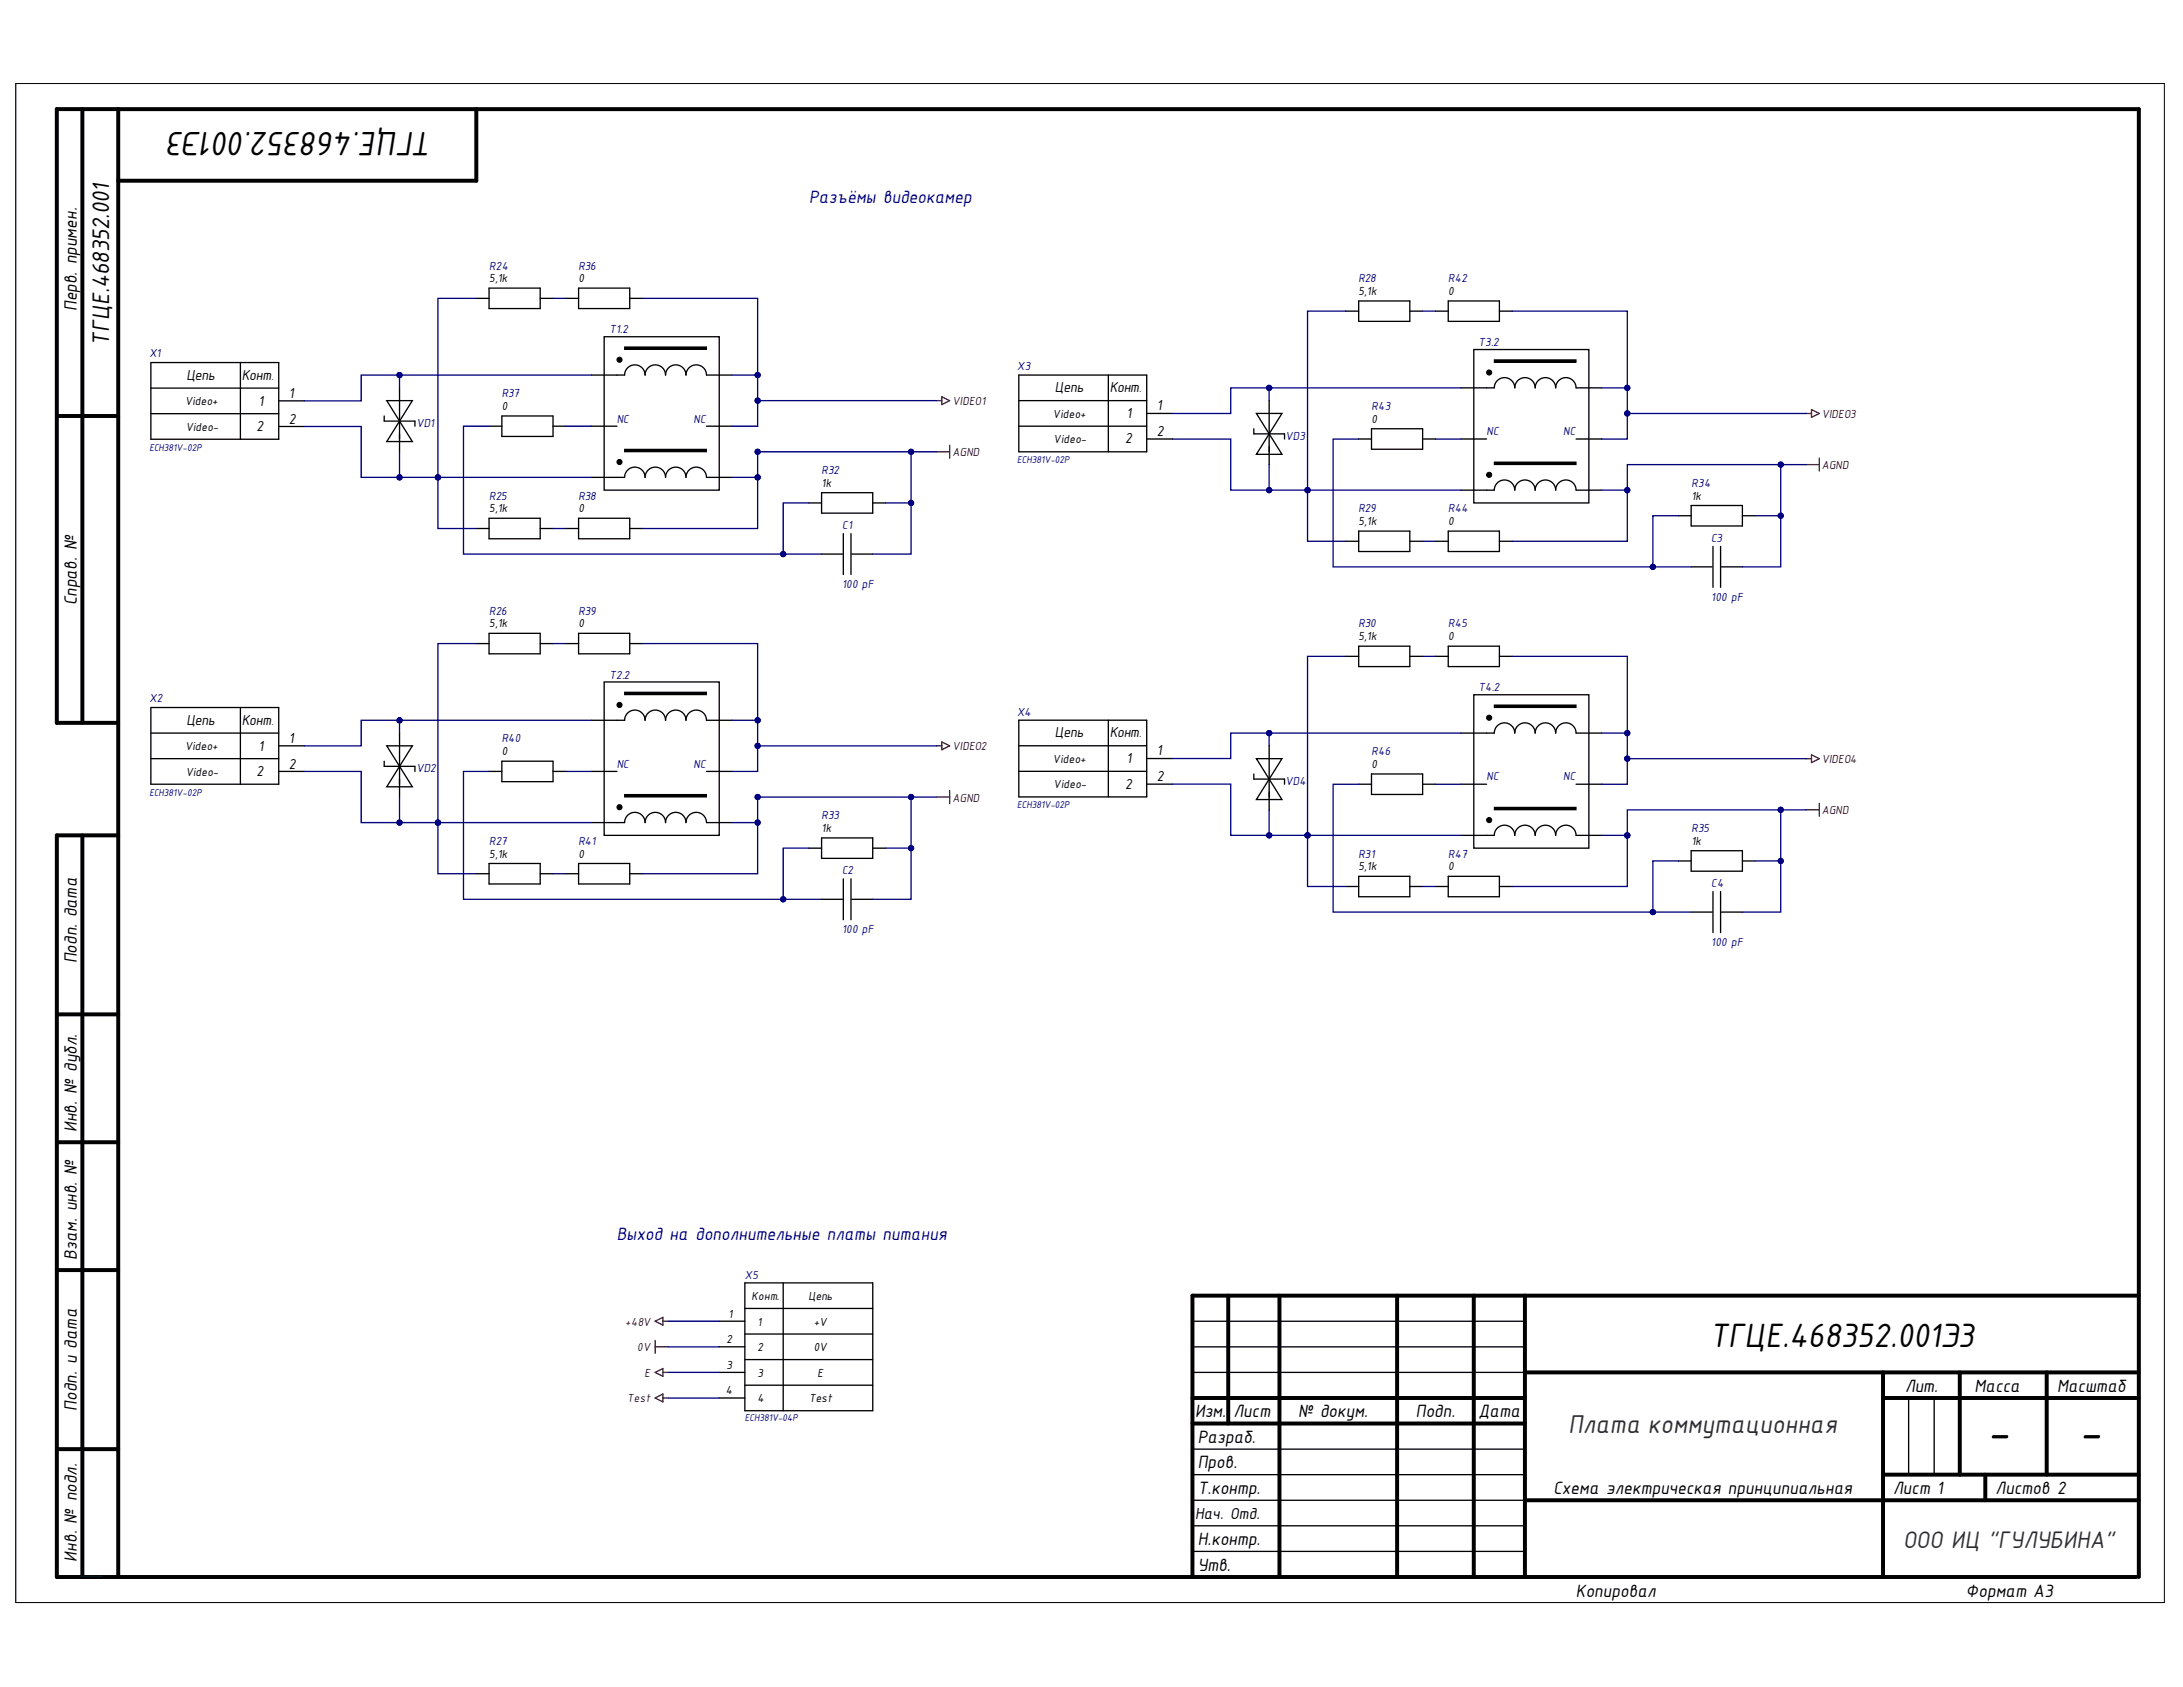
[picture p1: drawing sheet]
<svg xmlns="http://www.w3.org/2000/svg" width="279mm" height="216mm" viewBox="0 0 279 216" stroke-linecap="round" stroke-linejoin="round" font-family="sans-serif">
<defs><g id="words">
<g font-size="6.6">
<text x="254.3" y="185.1">-</text>
<text x="266.1" y="185.1">-</text>
</g>
<g font-size="4.7">
<text x="55.4" y="16.9" transform="rotate(-180 55.4 16.9)">ТГЦЕ.468352.001Э3</text>
<text x="218.8" y="172.4">ТГЦЕ.468352.001Э3</text>
</g>
<text font-size="3.6" fill="#303030" x="200.8" y="183.4">Плата коммутационная</text>
<text font-size="3.3" x="14" y="44.2" transform="rotate(-90 14 44.2)">ТГЦЕ.468352.001</text>
<text font-size="3.3" fill="#303030" x="243.6" y="198.1">ООО ИЦ &quot;ГУЛУБИНА&quot;</text>
<g font-size="2.5" fill="#000080">
<text x="103.6" y="26">Разъёмы видеокамер</text>
<text x="78.9" y="158.7">Выход на дополнительные платы питания</text>
</g>
<g font-size="2.5">
<text x="9.8" y="39.8" transform="rotate(-90 9.8 39.8)">Перв. примен.</text>
<text x="9.8" y="77.5" transform="rotate(-90 9.8 77.5)">Справ. №</text>
<text x="9.8" y="123.3" transform="rotate(-90 9.8 123.3)">Подп. дата</text>
<text x="9.8" y="144.9" transform="rotate(-90 9.8 144.9)">Инв. № дубл.</text>
<text x="9.8" y="161.2" transform="rotate(-90 9.8 161.2)">Взам. инв. №</text>
<text x="243.8" y="178.1">Лит.</text>
<text x="252.7" y="178.1">Масса</text>
<text x="263.3" y="178.1">Масштаб</text>
<text x="9.8" y="180.6" transform="rotate(-90 9.8 180.6)">Подп. и дата</text>
<text x="153" y="181.4">Изм.</text>
<text x="153.3" y="184.6">Разраб.</text>
<text x="157.9" y="181.4">Лист</text>
<text x="166.2" y="181.4">№ докум.</text>
<text x="181.2" y="181.4">Подп.</text>
<text x="189.3" y="181.4">Дата</text>
<text x="153.3" y="187.9">Пров.</text>
<text x="153.3" y="191.2">Т.контр.</text>
<text x="198.8" y="191.2">Схема электрическая принципиальная</text>
<text x="242.3" y="191.2">Лист 1</text>
<text x="255.4" y="191.2">Листов 2</text>
<text x="153.3" y="197.7">Н.контр.</text>
<text x="9.8" y="199.8" transform="rotate(-90 9.8 199.8)">Инв. № подл.</text>
<text x="153.3" y="201">Утв.</text>
<text x="201.7" y="204.3">Копировал</text>
<text x="251.6" y="204.3">Формат А3</text>
</g>
<text font-size="2.2" x="153" y="194.3">Нач. Отд.</text>
<g font-size="1.9">
<text x="23.9" y="48.6">Цепь</text>
<text x="31" y="48.6">Конт.</text>
<text x="33.1" y="51.9">1</text>
<text x="37" y="50.9">1</text>
<text x="135" y="50.2">Цепь</text>
<text x="142" y="50.2">Конт.</text>
<text x="144.2" y="53.5">1</text>
<text x="148.1" y="52.5">1</text>
<text x="32.8" y="55.1">2</text>
<text x="37" y="54.2">2</text>
<text x="144" y="56.7">2</text>
<text x="148.1" y="55.8">2</text>
<text x="23.9" y="92.8">Цепь</text>
<text x="31" y="92.8">Конт.</text>
<text x="37" y="95.1">1</text>
<text x="135" y="94.4">Цепь</text>
<text x="142" y="94.4">Конт.</text>
<text x="32.8" y="99.3">2</text>
<text x="33.1" y="96.1">1</text>
<text x="37" y="98.4">2</text>
<text x="144" y="101">2</text>
<text x="144.2" y="97.7">1</text>
<text x="148.1" y="96.7">1</text>
<text x="148.1" y="100">2</text>
</g>
<g font-size="1.6" fill="#000080">
<text x="62.6" y="34.5">R24</text>
<text x="74" y="34.5">R36</text>
<text x="173.9" y="36.1">R28</text>
<text x="185.4" y="36.1">R42</text>
<text x="19.1" y="45.7">X1</text>
<text x="78" y="42.6">T1.2</text>
<text x="130.2" y="47.4">X3</text>
<text x="189.3" y="44.3">T3.2</text>
<text x="64.2" y="50.8">R37</text>
<text x="175.5" y="52.4">R43</text>
<text x="53.3" y="54.6">VD1</text>
<text x="78.9" y="54.1">NC</text>
<text x="88.7" y="54.1">NC</text>
<text x="164.5" y="56.3">VD3</text>
<text x="190.3" y="55.7">NC</text>
<text x="200.1" y="55.7">NC</text>
<text x="62.6" y="63.9">R25</text>
<text x="74" y="63.9">R38</text>
<text x="105.2" y="60.6">R32</text>
<text x="173.9" y="65.5">R29</text>
<text x="185.4" y="65.5">R44</text>
<text x="216.5" y="62.3">R34</text>
<text x="107.8" y="67.7">C1</text>
<text x="219" y="69.3">C3</text>
<text x="107.8" y="75.3">100 pF</text>
<text x="219" y="76.9">100 pF</text>
<text x="62.6" y="78.6">R26</text>
<text x="74" y="78.6">R39</text>
<text x="173.9" y="80.3">R30</text>
<text x="185.4" y="80.3">R45</text>
<text x="19.1" y="89.9">X2</text>
<text x="78" y="86.9">T2.2</text>
<text x="189.3" y="88.5">T4.2</text>
<text x="64.2" y="95">R40</text>
<text x="130.2" y="91.6">X4</text>
<text x="53.3" y="98.9">VD2</text>
<text x="78.9" y="98.3">NC</text>
<text x="88.7" y="98.3">NC</text>
<text x="164.5" y="100.5">VD4</text>
<text x="175.5" y="96.7">R46</text>
<text x="190.3" y="99.9">NC</text>
<text x="200.1" y="99.9">NC</text>
<text x="105.2" y="104.9">R33</text>
<text x="216.5" y="106.5">R35</text>
<text x="62.6" y="108.1">R27</text>
<text x="74" y="108.1">R41</text>
<text x="107.8" y="111.9">C2</text>
<text x="173.9" y="109.8">R31</text>
<text x="185.4" y="109.8">R47</text>
<text x="219" y="113.5">C4</text>
<text x="107.8" y="119.4">100 pF</text>
<text x="219" y="121">100 pF</text>
<text x="95.3" y="163.7">X5</text>
</g>
<g font-size="1.6">
<text x="62.6" y="36.1">5,1k</text>
<text x="74" y="36.1">0</text>
<text x="173.9" y="37.7">5,1k</text>
<text x="185.4" y="37.7">0</text>
<text x="23.7" y="51.8">Video+</text>
<text x="64.2" y="52.4">0</text>
<text x="134.8" y="53.4">Video+</text>
<text x="23.8" y="55.1">Video-</text>
<text x="134.9" y="56.7">Video-</text>
<text x="175.5" y="54.1">0</text>
<text x="62.6" y="65.5">5,1k</text>
<text x="74" y="65.5">0</text>
<text x="105.2" y="62.3">1k</text>
<text x="216.5" y="63.9">1k</text>
<text x="173.9" y="67.2">5,1k</text>
<text x="185.4" y="67.2">0</text>
<text x="62.6" y="80.3">5,1k</text>
<text x="74" y="80.3">0</text>
<text x="173.9" y="81.9">5,1k</text>
<text x="185.4" y="81.9">0</text>
<text x="23.7" y="96">Video+</text>
<text x="23.8" y="99.3">Video-</text>
<text x="64.2" y="96.7">0</text>
<text x="134.8" y="97.6">Video+</text>
<text x="134.9" y="100.9">Video-</text>
<text x="175.5" y="98.3">0</text>
<text x="105.2" y="106.5">1k</text>
<text x="62.6" y="109.8">5,1k</text>
<text x="74" y="109.8">0</text>
<text x="173.9" y="111.4">5,1k</text>
<text x="185.4" y="111.4">0</text>
<text x="216.5" y="108.1">1k</text>
<text x="96.2" y="166.4">Конт.</text>
<text x="103.5" y="166.4">Цепь</text>
<text x="93" y="171.9">2</text>
<text x="93.2" y="168.6">1</text>
<text x="97" y="169.7">1</text>
<text x="97" y="173">2</text>
<text x="104.1" y="173">0V</text>
<text x="104.1" y="169.7">+V</text>
<text x="92.9" y="178.4">4</text>
<text x="93" y="175.2">3</text>
<text x="97" y="176.2">3</text>
<text x="97" y="179.5">4</text>
<text x="103.6" y="179.5">Test</text>
<text x="104.7" y="176.2">E</text>
</g>
<g font-size="1.6" fill="#800000">
<text x="121.9" y="51.8">VIDEO1</text>
<text x="233.2" y="53.4">VIDEO3</text>
<text x="121.9" y="58.4">AGND</text>
<text x="233.2" y="60">AGND</text>
<text x="121.9" y="96">VIDEO2</text>
<text x="233.2" y="97.7">VIDEO4</text>
<text x="121.9" y="102.6">AGND</text>
<text x="233.2" y="104.2">AGND</text>
<text x="80" y="169.7">+48V</text>
<text x="81.6" y="173">0V</text>
<text x="80.3" y="179.5">Test</text>
<text x="82.5" y="176.2">E</text>
</g>
<g font-size="1.4" fill="#000080">
<text x="19.1" y="57.7">ECH381V-02P</text>
<text x="130.2" y="59.3">ECH381V-02P</text>
<text x="19.1" y="101.8">ECH381V-02P</text>
<text x="130.2" y="103.4">ECH381V-02P</text>
<text x="95.3" y="181.8">ECH381V-04P</text>
</g>
<g font-size=".3" fill="#0075ad">
<text x="10.2" y="201.9">ALTIUM GOSTBOM2.0 KE</text>
<text x="12.9" y="201.9">V</text>
</g>
</g></defs>
<path d="M2 10.7h275v194.4h-275z" fill="none" stroke="#000" stroke-width=".13"/>
<path d="M2 10.7h275v194.4h-275z" fill-rule="evenodd" fill="#fff"/>
<g fill="none" stroke="#000" stroke-width=".13">
<path d="M2 10.7h275v194.4h-275zM79.9 44.4h10.5v.3h-10.5zM79.9 57.5h10.5v.3h-10.5zM191.3 46h10.4v.4h-10.4zM191.3 59.1h10.4v.4h-10.4zM79.9 88.6h10.5v.3h-10.5zM191.3 90.2h10.4v.4h-10.4zM79.9 101.7h10.5v.3h-10.5zM191.3 103.3h10.4v.3h-10.4z"/>
<circle cx="79.3" cy="59.1" r=".33"/>
<circle cx="79.3" cy="46" r=".33"/>
<circle cx="190.6" cy="47.7" r=".33"/>
<circle cx="190.6" cy="60.8" r=".33"/>
<circle cx="79.3" cy="90.2" r=".33"/>
<circle cx="190.6" cy="91.9" r=".33"/>
<circle cx="79.3" cy="103.3" r=".33"/>
<circle cx="190.6" cy="105" r=".33"/>
</g>
<g fill="none" stroke="#000" stroke-width=".51">
<path d="M10.5 14v78.5M15.1 14h-7.8v78.5h7.8M61 14v9.1h-45.9M7.3 53.2h7.8M10.5 106.9v94.9M15.1 106.9h-7.8v94.9h266.1M7.3 129.8h7.8M7.3 146.2h7.8M7.3 162.5h7.8M152.6 178.9h42.6M157.2 165.8v16.4M163.8 165.8v36"/>
<path d="M178.8 165.8v36M188.6 165.8v36M195.2 165.8v36M195.2 175.6h78.5M241 175.6v26.2M241 178.9h32.7M250.8 175.6v13.1M262 175.6v13.1M273.7 165.8h-121.1v36M7.3 185.5h7.8M152.6 182.2h42.6M195.2 192h78.5"/>
<path d="M241 188.7h32.7M254.1 188.7v3.3M15.1 201.8v-187.8h258.6v187.8"/>
</g>
<g fill="none" stroke="#000" stroke-width=".17">
<path d="M61 38.2h1.6M62.6 36.9h6.5v2.6h-6.5zM69.1 38.2h1.7M72.4 38.2h1.7M74.1 36.9h6.5v2.6h-6.5zM80.6 38.2h1.6M172.3 39.8h1.6M173.9 38.5h6.5v2.6h-6.5zM180.4 39.8h1.7M183.7 39.8h1.7M185.4 38.5h6.5v2.6h-6.5zM191.9 39.8h1.6"/>
<path d="M19.3 46.4h16.4v9.8h-16.4zM19.3 52.9h16.4M19.3 49.7h16.4M30.8 46.4v9.8M35.7 51.3h3.3M35.7 54.6h3.3M49.2 53.2v.7h3.9v.6M49.5 51.3h3.3l-1.7 2.6zM51.1 53.9l1.7 2.6h-3.3zM51.1 49.6v8.2M62.6 54.5h1.6M64.2 53.2h6.6v2.7h-6.6z"/>
<path d="M70.8 54.5h1.6M75.7 48h4.2a1.31 1.31 0 0 1 1.4-1.3 1.31 1.31 0 0 1 1.3 1.3 1.31 1.31 0 0 1 1.3-1.3 1.31 1.31 0 0 1 1.3 1.3 1.31 1.31 0 0 1 1.3-1.3 1.31 1.31 0 0 1 1.3 1.3 1.31 1.31 0 0 1 1.3-1.3 1.31 1.31 0 0 1 1.3 1.3h3.3M75.7 54.5h3.3M77.3 43.1h14.8v19.6h-14.8zM90.4 54.5h3.3M130.4 54.5h16.4M130.4 48h16.4v9.8h-16.4zM130.4 51.3h16.4M141.9 48v9.8M146.8 52.9h3.2M146.8 56.2h3.2M160.5 54.9v.6h3.9v.7"/>
<path d="M160.8 52.9h3.3l-1.7 2.6zM162.4 55.5l1.7 2.6h-3.3zM162.4 51.3v8.2M173.9 56.2h1.6M175.5 54.9h6.6v2.6h-6.6zM182.1 56.2h1.6M187 49.6h4.3a1.31 1.31 0 0 1 1.3-1.3 1.31 1.31 0 0 1 1.3 1.3 1.31 1.31 0 0 1 1.3-1.3 1.31 1.31 0 0 1 1.3 1.3 1.31 1.31 0 0 1 1.3-1.3 1.31 1.31 0 0 1 1.3 1.3 1.31 1.31 0 0 1 1.3-1.3 1.31 1.31 0 0 1 1.3 1.3h3.3M187 56.2h3.3M188.6 44.7h14.8v19.7h-14.8zM201.7 56.2h3.3M61 67.6h1.6M62.6 66.3h6.5v2.6h-6.5z"/>
<path d="M69.1 67.6h1.7M72.4 67.6h1.7M74.1 66.3h6.5v2.6h-6.5zM75.7 61.1h4.2a1.31 1.31 0 0 1 1.4-1.3 1.31 1.31 0 0 1 1.3 1.3 1.31 1.31 0 0 1 1.3-1.3 1.31 1.31 0 0 1 1.3 1.3 1.31 1.31 0 0 1 1.3-1.3 1.31 1.31 0 0 1 1.3 1.3 1.31 1.31 0 0 1 1.3-1.3 1.31 1.31 0 0 1 1.3 1.3h3.3M80.6 67.6h1.6M103.5 64.4h1.7M105.2 63.1h6.5v2.6h-6.5zM105.2 70.9h2.6M107.9 68.3v5.2M108.9 68.3v5.2M109 70.9h2.7M111.7 64.4h1.6"/>
<path d="M172.3 69.3h1.6M173.9 68h6.5v2.6h-6.5zM180.4 69.3h1.7M183.7 69.3h1.7M185.4 68h6.5v2.6h-6.5zM187 62.7h4.3a1.31 1.31 0 0 1 1.3-1.3 1.31 1.31 0 0 1 1.3 1.3 1.31 1.31 0 0 1 1.3-1.3 1.31 1.31 0 0 1 1.3 1.3 1.31 1.31 0 0 1 1.3-1.3 1.31 1.31 0 0 1 1.3 1.3 1.31 1.31 0 0 1 1.3-1.3 1.31 1.31 0 0 1 1.3 1.3h3.3M191.9 69.3h1.6M214.8 66h1.7M216.5 64.7h6.5v2.6h-6.5zM216.5 72.5h2.6M219.2 69.9v5.3M220.2 69.9v5.3"/>
<path d="M220.3 72.5h2.7M223 66h1.6M19.3 97.1h16.4M19.3 90.5h16.4v9.9h-16.4zM19.3 93.8h16.4M30.8 90.5v9.9M35.7 95.5h3.3M35.7 98.7h3.3M49.2 97.4v.7h3.9v.6M49.5 95.5h3.3l-1.7 2.6zM51.1 98.1l1.7 2.6h-3.3zM51.1 93.8v8.2"/>
<path d="M61 82.4h1.6M62.6 81.1h6.5v2.6h-6.5zM62.6 98.7h1.6M64.2 97.4h6.6v2.6h-6.6zM69.1 82.4h1.7M70.8 98.7h1.6M72.4 82.4h1.7M74.1 81.1h6.5v2.6h-6.5zM75.7 92.2h4.2a1.31 1.31 0 0 1 1.4-1.3 1.31 1.31 0 0 1 1.3 1.3 1.31 1.31 0 0 1 1.3-1.3 1.31 1.31 0 0 1 1.3 1.3 1.31 1.31 0 0 1 1.3-1.3 1.31 1.31 0 0 1 1.3 1.3 1.31 1.31 0 0 1 1.3-1.3 1.31 1.31 0 0 1 1.3 1.3h3.3M75.7 98.7h3.3M77.3 87.3h14.8v19.6h-14.8zM80.6 82.4h1.6"/>
<path d="M90.4 98.7h3.3M130.4 95.4h16.4M130.4 98.7h16.4M130.4 92.2h16.4v9.8h-16.4zM141.9 92.2v9.8M146.8 97.1h3.2M160.5 99.1v.6h3.9v.7M160.8 97.1h3.3l-1.7 2.6zM162.4 99.7l1.7 2.6h-3.3zM162.4 95.5v8.1M172.3 84h1.6M173.9 82.7h6.5v2.6h-6.5z"/>
<path d="M175.5 99.1h6.6v2.6h-6.6zM180.4 84h1.7M183.7 84h1.7M185.4 82.7h6.5v2.6h-6.5zM187 93.8h4.3a1.31 1.31 0 0 1 1.3-1.3 1.31 1.31 0 0 1 1.3 1.3 1.31 1.31 0 0 1 1.3-1.3 1.31 1.31 0 0 1 1.3 1.3 1.31 1.31 0 0 1 1.3-1.3 1.31 1.31 0 0 1 1.3 1.3 1.31 1.31 0 0 1 1.3-1.3 1.31 1.31 0 0 1 1.3 1.3h3.3M188.6 88.9h14.8v19.6h-14.8zM191.9 84h1.6M61 111.8h1.6M62.6 110.5h6.5v2.6h-6.5zM69.1 111.8h1.7M72.4 111.8h1.7M74.1 110.5h6.5v2.6h-6.5z"/>
<path d="M75.7 105.3h4.2a1.31 1.31 0 0 1 1.4-1.3 1.31 1.31 0 0 1 1.3 1.3 1.31 1.31 0 0 1 1.3-1.3 1.31 1.31 0 0 1 1.3 1.3 1.31 1.31 0 0 1 1.3-1.3 1.31 1.31 0 0 1 1.3 1.3 1.31 1.31 0 0 1 1.3-1.3 1.31 1.31 0 0 1 1.3 1.3h3.3M80.6 111.8h1.6M103.5 108.5h1.7M105.2 107.2h6.5v2.7h-6.5zM105.2 115.1h2.6M107.9 112.5v5.2M108.9 112.5v5.2M109 115.1h2.7M111.7 108.5h1.6M146.8 100.4h3.2M172.3 113.5h1.6M173.9 100.4h1.6"/>
<path d="M173.9 112.2h6.5v2.6h-6.5zM180.4 113.5h1.7M182.1 100.4h1.6M183.7 113.5h1.7M185.4 112.2h6.5v2.6h-6.5zM187 106.9h4.3a1.31 1.31 0 0 1 1.3-1.3 1.31 1.31 0 0 1 1.3 1.3 1.31 1.31 0 0 1 1.3-1.3 1.31 1.31 0 0 1 1.3 1.3 1.31 1.31 0 0 1 1.3-1.3 1.31 1.31 0 0 1 1.3 1.3 1.31 1.31 0 0 1 1.3-1.3 1.31 1.31 0 0 1 1.3 1.3h3.3M187 100.4h3.3M191.9 113.5h1.6M201.7 100.4h3.3M214.8 110.2h1.7M216.5 108.9h6.5v2.6h-6.5zM216.5 116.7h2.6"/>
<path d="M219.2 114.1v5.3M220.2 114.1v5.3M220.3 116.7h2.7M223 110.2h1.6M92.1 172.4h3.2M92.1 175.6h3.2M92.1 169.1h3.2M92.1 178.9h3.2M95.3 170.7h16.4M95.3 167.5h16.4M95.3 174h16.4M95.3 164.2h16.4v16.3h-16.4z"/>
<path d="M95.3 177.3h16.4M100.2 164.2v16.3M152.6 169.1h42.6M152.6 172.4h42.6M152.6 175.6h42.6M244.3 178.9v9.8M247.6 178.9v9.8M152.6 185.5h42.6M152.6 188.7h42.6M152.6 192h42.6M152.6 195.3h42.6M152.6 198.5h42.6"/>
</g>
<g fill="none" stroke="#800000" stroke-width=".17">
<path d="M119.9 51.3h.6M119.9 57.8h1.6M120.5 50.8l1 .5-1 .5zM121.5 57v1.7M231.2 52.9h.6M231.2 59.5h1.7M231.8 52.4l1.1 .5-1.1 .5zM232.9 58.6v1.7M119.9 95.5h.6M120.5 95l1 .5-1 .5zM231.2 97.1h.6M231.8 96.6l1.1 .5-1.1 .5z"/>
<path d="M119.9 102h1.6M121.5 101.2v1.6M231.2 103.6h1.7M232.9 102.8v1.7M83.8 169.1l1-.5v1zM83.8 172.4h1.7M83.8 175.6l1-.5v1zM83.8 178.9l1-.5v1zM83.8 171.5v1.7M84.8 169.1h.7M84.8 175.6h.7M84.8 178.9h.7"/>
</g>
<g fill="#000">
<circle cx="79.3" cy="59.1" r=".33"/>
<circle cx="79.3" cy="46" r=".33"/>
<circle cx="190.6" cy="47.7" r=".33"/>
<circle cx="190.6" cy="60.8" r=".33"/>
<circle cx="79.3" cy="90.2" r=".33"/>
<circle cx="190.6" cy="91.9" r=".33"/>
<circle cx="79.3" cy="103.3" r=".33"/>
<circle cx="190.6" cy="105" r=".33"/>
</g>
<path d="M79.9 44.6h10.5M79.9 57.7h10.5M191.3 46.2h10.4M191.3 59.3h10.4M79.9 88.7h10.5M191.3 90.4h10.4M79.9 101.8h10.5M191.3 103.5h10.4" fill="none" stroke="#000" stroke-width=".33"/>
<path d="M51.1 57.8v3.3M85.5 169.1h6.6M85.5 172.4h6.6M85.5 175.6h6.6M85.5 178.9h6.6" fill="none" stroke="#000080" stroke-width=".17"/>
<circle cx="51.1" cy="61.1" r=".33" fill="#000080"/>
<circle cx="51.1" cy="61.1" r=".33" fill="none" stroke="#000080" stroke-width=".13"/>
<path d="M51.1 48v1.6" fill="none" stroke="#000080" stroke-width=".17"/>
<circle cx="51.1" cy="48" r=".33" fill="#000080"/>
<circle cx="51.1" cy="48" r=".33" fill="none" stroke="#000080" stroke-width=".13"/>
<path d="M97 57.8h19.6" fill="none" stroke="#000080" stroke-width=".17"/>
<circle cx="116.6" cy="57.8" r=".33" fill="#000080"/>
<circle cx="116.6" cy="57.8" r=".33" fill="none" stroke="#000080" stroke-width=".13"/>
<circle cx="97" cy="57.8" r=".33" fill="#000080"/>
<circle cx="97" cy="57.8" r=".33" fill="none" stroke="#000080" stroke-width=".13"/>
<path d="M56 61.1h19.7" fill="none" stroke="#000080" stroke-width=".17"/>
<circle cx="56" cy="61.1" r=".33" fill="#000080"/>
<circle cx="56" cy="61.1" r=".33" fill="none" stroke="#000080" stroke-width=".13"/>
<path d="M93.7 48h3.3" fill="none" stroke="#000080" stroke-width=".17"/>
<circle cx="97" cy="48" r=".33" fill="#000080"/>
<circle cx="97" cy="48" r=".33" fill="none" stroke="#000080" stroke-width=".13"/>
<path d="M61 38.2h-5v29.4h5" fill="none" stroke="#000080" stroke-width=".17"/>
<circle cx="56" cy="61.1" r=".33" fill="#000080"/>
<circle cx="56" cy="61.1" r=".33" fill="none" stroke="#000080" stroke-width=".13"/>
<path d="M70.8 38.2h1.6M70.8 67.6h1.6M113.3 64.4h3.3" fill="none" stroke="#000080" stroke-width=".17"/>
<circle cx="116.6" cy="64.4" r=".33" fill="#000080"/>
<circle cx="116.6" cy="64.4" r=".33" fill="none" stroke="#000080" stroke-width=".13"/>
<path d="M103.5 64.4h-3.3v6.5h5" fill="none" stroke="#000080" stroke-width=".17"/>
<circle cx="100.2" cy="70.9" r=".33" fill="#000080"/>
<circle cx="100.2" cy="70.9" r=".33" fill="none" stroke="#000080" stroke-width=".13"/>
<path d="M119.9 57.8h-3.3v13.1h-4.9" fill="none" stroke="#000080" stroke-width=".17"/>
<circle cx="116.6" cy="64.4" r=".33" fill="#000080"/>
<circle cx="116.6" cy="64.4" r=".33" fill="none" stroke="#000080" stroke-width=".13"/>
<circle cx="116.6" cy="57.8" r=".33" fill="#000080"/>
<circle cx="116.6" cy="57.8" r=".33" fill="none" stroke="#000080" stroke-width=".13"/>
<path d="M72.4 54.5h3.3M97 51.3h22.9" fill="none" stroke="#000080" stroke-width=".17"/>
<circle cx="97" cy="51.3" r=".33" fill="#000080"/>
<circle cx="97" cy="51.3" r=".33" fill="none" stroke="#000080" stroke-width=".13"/>
<path d="M93.7 61.1h3.3v6.5h-14.8" fill="none" stroke="#000080" stroke-width=".17"/>
<circle cx="97" cy="61.1" r=".33" fill="#000080"/>
<circle cx="97" cy="61.1" r=".33" fill="none" stroke="#000080" stroke-width=".13"/>
<path d="M62.6 54.5h-3.3v16.4h40.9" fill="none" stroke="#000080" stroke-width=".17"/>
<circle cx="100.2" cy="70.9" r=".33" fill="#000080"/>
<circle cx="100.2" cy="70.9" r=".33" fill="none" stroke="#000080" stroke-width=".13"/>
<path d="M51.1 102v3.3" fill="none" stroke="#000080" stroke-width=".17"/>
<circle cx="51.1" cy="105.3" r=".33" fill="#000080"/>
<circle cx="51.1" cy="105.3" r=".33" fill="none" stroke="#000080" stroke-width=".13"/>
<path d="M51.1 92.2v1.6" fill="none" stroke="#000080" stroke-width=".17"/>
<circle cx="51.1" cy="92.2" r=".33" fill="#000080"/>
<circle cx="51.1" cy="92.2" r=".33" fill="none" stroke="#000080" stroke-width=".13"/>
<path d="M97 102h19.6" fill="none" stroke="#000080" stroke-width=".17"/>
<circle cx="116.6" cy="102" r=".33" fill="#000080"/>
<circle cx="116.6" cy="102" r=".33" fill="none" stroke="#000080" stroke-width=".13"/>
<circle cx="97" cy="102" r=".33" fill="#000080"/>
<circle cx="97" cy="102" r=".33" fill="none" stroke="#000080" stroke-width=".13"/>
<path d="M56 105.3h19.7" fill="none" stroke="#000080" stroke-width=".17"/>
<circle cx="56" cy="105.3" r=".33" fill="#000080"/>
<circle cx="56" cy="105.3" r=".33" fill="none" stroke="#000080" stroke-width=".13"/>
<path d="M93.7 92.2h3.3" fill="none" stroke="#000080" stroke-width=".17"/>
<circle cx="97" cy="92.2" r=".33" fill="#000080"/>
<circle cx="97" cy="92.2" r=".33" fill="none" stroke="#000080" stroke-width=".13"/>
<path d="M61 82.4h-5v29.4h5" fill="none" stroke="#000080" stroke-width=".17"/>
<circle cx="56" cy="105.3" r=".33" fill="#000080"/>
<circle cx="56" cy="105.3" r=".33" fill="none" stroke="#000080" stroke-width=".13"/>
<path d="M70.8 82.4h1.6M70.8 111.8h1.6M113.3 108.5h3.3" fill="none" stroke="#000080" stroke-width=".17"/>
<circle cx="116.6" cy="108.5" r=".33" fill="#000080"/>
<circle cx="116.6" cy="108.5" r=".33" fill="none" stroke="#000080" stroke-width=".13"/>
<path d="M103.5 108.5h-3.3v6.6h5" fill="none" stroke="#000080" stroke-width=".17"/>
<circle cx="100.2" cy="115.1" r=".33" fill="#000080"/>
<circle cx="100.2" cy="115.1" r=".33" fill="none" stroke="#000080" stroke-width=".13"/>
<path d="M119.9 102h-3.3v13.1h-4.9" fill="none" stroke="#000080" stroke-width=".17"/>
<circle cx="116.6" cy="108.5" r=".33" fill="#000080"/>
<circle cx="116.6" cy="108.5" r=".33" fill="none" stroke="#000080" stroke-width=".13"/>
<circle cx="116.6" cy="102" r=".33" fill="#000080"/>
<circle cx="116.6" cy="102" r=".33" fill="none" stroke="#000080" stroke-width=".13"/>
<path d="M72.4 98.7h3.3M97 95.5h22.9" fill="none" stroke="#000080" stroke-width=".17"/>
<circle cx="97" cy="95.5" r=".33" fill="#000080"/>
<circle cx="97" cy="95.5" r=".33" fill="none" stroke="#000080" stroke-width=".13"/>
<path d="M93.7 105.3h3.3v6.5h-14.8" fill="none" stroke="#000080" stroke-width=".17"/>
<circle cx="97" cy="105.3" r=".33" fill="#000080"/>
<circle cx="97" cy="105.3" r=".33" fill="none" stroke="#000080" stroke-width=".13"/>
<path d="M62.6 98.7h-3.3v16.4h40.9" fill="none" stroke="#000080" stroke-width=".17"/>
<circle cx="100.2" cy="115.1" r=".33" fill="#000080"/>
<circle cx="100.2" cy="115.1" r=".33" fill="none" stroke="#000080" stroke-width=".13"/>
<path d="M82.2 82.4h14.8v16.3h-3.3" fill="none" stroke="#000080" stroke-width=".17"/>
<circle cx="97" cy="92.2" r=".33" fill="#000080"/>
<circle cx="97" cy="92.2" r=".33" fill="none" stroke="#000080" stroke-width=".13"/>
<circle cx="97" cy="95.5" r=".33" fill="#000080"/>
<circle cx="97" cy="95.5" r=".33" fill="none" stroke="#000080" stroke-width=".13"/>
<path d="M162.4 59.5v3.2" fill="none" stroke="#000080" stroke-width=".17"/>
<circle cx="162.4" cy="62.7" r=".33" fill="#000080"/>
<circle cx="162.4" cy="62.7" r=".33" fill="none" stroke="#000080" stroke-width=".13"/>
<path d="M162.4 49.6v1.7" fill="none" stroke="#000080" stroke-width=".17"/>
<circle cx="162.4" cy="49.6" r=".33" fill="#000080"/>
<circle cx="162.4" cy="49.6" r=".33" fill="none" stroke="#000080" stroke-width=".13"/>
<path d="M167.4 62.7h19.6" fill="none" stroke="#000080" stroke-width=".17"/>
<circle cx="167.4" cy="62.7" r=".33" fill="#000080"/>
<circle cx="167.4" cy="62.7" r=".33" fill="none" stroke="#000080" stroke-width=".13"/>
<path d="M205 49.6h3.3" fill="none" stroke="#000080" stroke-width=".17"/>
<circle cx="208.3" cy="49.6" r=".33" fill="#000080"/>
<circle cx="208.3" cy="49.6" r=".33" fill="none" stroke="#000080" stroke-width=".13"/>
<path d="M172.3 39.8h-4.9v29.5h4.9" fill="none" stroke="#000080" stroke-width=".17"/>
<circle cx="167.4" cy="62.7" r=".33" fill="#000080"/>
<circle cx="167.4" cy="62.7" r=".33" fill="none" stroke="#000080" stroke-width=".13"/>
<path d="M182.1 39.8h1.6M182.1 69.3h1.6M224.6 66h3.3" fill="none" stroke="#000080" stroke-width=".17"/>
<circle cx="227.9" cy="66" r=".33" fill="#000080"/>
<circle cx="227.9" cy="66" r=".33" fill="none" stroke="#000080" stroke-width=".13"/>
<path d="M214.8 66h-3.3v6.5h5" fill="none" stroke="#000080" stroke-width=".17"/>
<circle cx="211.5" cy="72.5" r=".33" fill="#000080"/>
<circle cx="211.5" cy="72.5" r=".33" fill="none" stroke="#000080" stroke-width=".13"/>
<path d="M231.2 59.5h-3.3v13h-4.9" fill="none" stroke="#000080" stroke-width=".17"/>
<circle cx="227.9" cy="66" r=".33" fill="#000080"/>
<circle cx="227.9" cy="66" r=".33" fill="none" stroke="#000080" stroke-width=".13"/>
<circle cx="227.9" cy="59.5" r=".33" fill="#000080"/>
<circle cx="227.9" cy="59.5" r=".33" fill="none" stroke="#000080" stroke-width=".13"/>
<path d="M183.7 56.2h3.3M208.3 52.9h22.9" fill="none" stroke="#000080" stroke-width=".17"/>
<circle cx="208.3" cy="52.9" r=".33" fill="#000080"/>
<circle cx="208.3" cy="52.9" r=".33" fill="none" stroke="#000080" stroke-width=".13"/>
<path d="M205 62.7h3.3v6.6h-14.8" fill="none" stroke="#000080" stroke-width=".17"/>
<circle cx="208.3" cy="62.7" r=".33" fill="#000080"/>
<circle cx="208.3" cy="62.7" r=".33" fill="none" stroke="#000080" stroke-width=".13"/>
<path d="M173.9 56.2h-3.3v16.3h40.9" fill="none" stroke="#000080" stroke-width=".17"/>
<circle cx="211.5" cy="72.5" r=".33" fill="#000080"/>
<circle cx="211.5" cy="72.5" r=".33" fill="none" stroke="#000080" stroke-width=".13"/>
<path d="M193.5 39.8h14.8v16.4h-3.3" fill="none" stroke="#000080" stroke-width=".17"/>
<circle cx="208.3" cy="49.6" r=".33" fill="#000080"/>
<circle cx="208.3" cy="49.6" r=".33" fill="none" stroke="#000080" stroke-width=".13"/>
<circle cx="208.3" cy="52.9" r=".33" fill="#000080"/>
<circle cx="208.3" cy="52.9" r=".33" fill="none" stroke="#000080" stroke-width=".13"/>
<path d="M162.4 103.6v3.3" fill="none" stroke="#000080" stroke-width=".17"/>
<circle cx="162.4" cy="106.9" r=".33" fill="#000080"/>
<circle cx="162.4" cy="106.9" r=".33" fill="none" stroke="#000080" stroke-width=".13"/>
<path d="M162.4 93.8v1.7" fill="none" stroke="#000080" stroke-width=".17"/>
<circle cx="162.4" cy="93.8" r=".33" fill="#000080"/>
<circle cx="162.4" cy="93.8" r=".33" fill="none" stroke="#000080" stroke-width=".13"/>
<path d="M167.4 106.9h19.6" fill="none" stroke="#000080" stroke-width=".17"/>
<circle cx="167.4" cy="106.9" r=".33" fill="#000080"/>
<circle cx="167.4" cy="106.9" r=".33" fill="none" stroke="#000080" stroke-width=".13"/>
<path d="M205 106.9h3.3" fill="none" stroke="#000080" stroke-width=".17"/>
<circle cx="208.3" cy="106.9" r=".33" fill="#000080"/>
<circle cx="208.3" cy="106.9" r=".33" fill="none" stroke="#000080" stroke-width=".13"/>
<path d="M205 93.8h3.3" fill="none" stroke="#000080" stroke-width=".17"/>
<circle cx="208.3" cy="93.8" r=".33" fill="#000080"/>
<circle cx="208.3" cy="93.8" r=".33" fill="none" stroke="#000080" stroke-width=".13"/>
<path d="M172.3 84h-4.9v29.5h4.9" fill="none" stroke="#000080" stroke-width=".17"/>
<circle cx="167.4" cy="106.9" r=".33" fill="#000080"/>
<circle cx="167.4" cy="106.9" r=".33" fill="none" stroke="#000080" stroke-width=".13"/>
<path d="M182.1 84h1.6M182.1 113.5h1.6M224.6 110.2h3.3" fill="none" stroke="#000080" stroke-width=".17"/>
<circle cx="227.9" cy="110.2" r=".33" fill="#000080"/>
<circle cx="227.9" cy="110.2" r=".33" fill="none" stroke="#000080" stroke-width=".13"/>
<path d="M214.8 110.2h-3.3v6.5h5" fill="none" stroke="#000080" stroke-width=".17"/>
<circle cx="211.5" cy="116.7" r=".33" fill="#000080"/>
<circle cx="211.5" cy="116.7" r=".33" fill="none" stroke="#000080" stroke-width=".13"/>
<path d="M231.2 103.6h-3.3v13.1h-4.9" fill="none" stroke="#000080" stroke-width=".17"/>
<circle cx="227.9" cy="110.2" r=".33" fill="#000080"/>
<circle cx="227.9" cy="110.2" r=".33" fill="none" stroke="#000080" stroke-width=".13"/>
<circle cx="227.9" cy="103.6" r=".33" fill="#000080"/>
<circle cx="227.9" cy="103.6" r=".33" fill="none" stroke="#000080" stroke-width=".13"/>
<path d="M208.3 97.1h22.9M183.7 100.4h3.3" fill="none" stroke="#000080" stroke-width=".17"/>
<circle cx="208.3" cy="97.1" r=".33" fill="#000080"/>
<circle cx="208.3" cy="97.1" r=".33" fill="none" stroke="#000080" stroke-width=".13"/>
<path d="M208.3 106.9v6.6h-14.8" fill="none" stroke="#000080" stroke-width=".17"/>
<circle cx="208.3" cy="106.9" r=".33" fill="#000080"/>
<circle cx="208.3" cy="106.9" r=".33" fill="none" stroke="#000080" stroke-width=".13"/>
<path d="M173.9 100.4h-3.3v16.3h40.9" fill="none" stroke="#000080" stroke-width=".17"/>
<circle cx="211.5" cy="116.7" r=".33" fill="#000080"/>
<circle cx="211.5" cy="116.7" r=".33" fill="none" stroke="#000080" stroke-width=".13"/>
<path d="M187 93.8h-29.5v3.3h-7.5" fill="none" stroke="#000080" stroke-width=".17"/>
<circle cx="162.4" cy="93.8" r=".33" fill="#000080"/>
<circle cx="162.4" cy="93.8" r=".33" fill="none" stroke="#000080" stroke-width=".13"/>
<path d="M150 100.4h7.5v6.5h9.9" fill="none" stroke="#000080" stroke-width=".17"/>
<circle cx="162.4" cy="106.9" r=".33" fill="#000080"/>
<circle cx="162.4" cy="106.9" r=".33" fill="none" stroke="#000080" stroke-width=".13"/>
<circle cx="167.4" cy="106.9" r=".33" fill="#000080"/>
<circle cx="167.4" cy="106.9" r=".33" fill="none" stroke="#000080" stroke-width=".13"/>
<path d="M193.5 84h14.8v16.4h-3.3" fill="none" stroke="#000080" stroke-width=".17"/>
<circle cx="208.3" cy="93.8" r=".33" fill="#000080"/>
<circle cx="208.3" cy="93.8" r=".33" fill="none" stroke="#000080" stroke-width=".13"/>
<circle cx="208.3" cy="97.1" r=".33" fill="#000080"/>
<circle cx="208.3" cy="97.1" r=".33" fill="none" stroke="#000080" stroke-width=".13"/>
<path d="M227.9 103.6h-19.6v3.3" fill="none" stroke="#000080" stroke-width=".17"/>
<circle cx="208.3" cy="106.9" r=".33" fill="#000080"/>
<circle cx="208.3" cy="106.9" r=".33" fill="none" stroke="#000080" stroke-width=".13"/>
<circle cx="227.9" cy="103.6" r=".33" fill="#000080"/>
<circle cx="227.9" cy="103.6" r=".33" fill="none" stroke="#000080" stroke-width=".13"/>
<path d="M227.9 59.5h-19.6v3.2" fill="none" stroke="#000080" stroke-width=".17"/>
<circle cx="227.9" cy="59.5" r=".33" fill="#000080"/>
<circle cx="227.9" cy="59.5" r=".33" fill="none" stroke="#000080" stroke-width=".13"/>
<circle cx="208.3" cy="62.7" r=".33" fill="#000080"/>
<circle cx="208.3" cy="62.7" r=".33" fill="none" stroke="#000080" stroke-width=".13"/>
<path d="M82.2 38.2h14.8v16.3h-3.3" fill="none" stroke="#000080" stroke-width=".17"/>
<circle cx="97" cy="48" r=".33" fill="#000080"/>
<circle cx="97" cy="48" r=".33" fill="none" stroke="#000080" stroke-width=".13"/>
<circle cx="97" cy="51.3" r=".33" fill="#000080"/>
<circle cx="97" cy="51.3" r=".33" fill="none" stroke="#000080" stroke-width=".13"/>
<path d="M97 102v3.3" fill="none" stroke="#000080" stroke-width=".17"/>
<circle cx="97" cy="102" r=".33" fill="#000080"/>
<circle cx="97" cy="102" r=".33" fill="none" stroke="#000080" stroke-width=".13"/>
<circle cx="97" cy="105.3" r=".33" fill="#000080"/>
<circle cx="97" cy="105.3" r=".33" fill="none" stroke="#000080" stroke-width=".13"/>
<path d="M97 57.8v3.3" fill="none" stroke="#000080" stroke-width=".17"/>
<circle cx="97" cy="57.8" r=".33" fill="#000080"/>
<circle cx="97" cy="57.8" r=".33" fill="none" stroke="#000080" stroke-width=".13"/>
<circle cx="97" cy="61.1" r=".33" fill="#000080"/>
<circle cx="97" cy="61.1" r=".33" fill="none" stroke="#000080" stroke-width=".13"/>
<path d="M187 49.6h-29.5v3.3h-7.5" fill="none" stroke="#000080" stroke-width=".17"/>
<circle cx="162.4" cy="49.6" r=".33" fill="#000080"/>
<circle cx="162.4" cy="49.6" r=".33" fill="none" stroke="#000080" stroke-width=".13"/>
<path d="M150 56.2h7.5v6.5h9.9" fill="none" stroke="#000080" stroke-width=".17"/>
<circle cx="162.4" cy="62.7" r=".33" fill="#000080"/>
<circle cx="162.4" cy="62.7" r=".33" fill="none" stroke="#000080" stroke-width=".13"/>
<circle cx="167.4" cy="62.7" r=".33" fill="#000080"/>
<circle cx="167.4" cy="62.7" r=".33" fill="none" stroke="#000080" stroke-width=".13"/>
<path d="M39 54.6h7.2v6.5h9.8" fill="none" stroke="#000080" stroke-width=".17"/>
<circle cx="51.1" cy="61.1" r=".33" fill="#000080"/>
<circle cx="51.1" cy="61.1" r=".33" fill="none" stroke="#000080" stroke-width=".13"/>
<circle cx="56" cy="61.1" r=".33" fill="#000080"/>
<circle cx="56" cy="61.1" r=".33" fill="none" stroke="#000080" stroke-width=".13"/>
<path d="M75.7 48h-29.5v3.3h-7.2" fill="none" stroke="#000080" stroke-width=".17"/>
<circle cx="51.1" cy="48" r=".33" fill="#000080"/>
<circle cx="51.1" cy="48" r=".33" fill="none" stroke="#000080" stroke-width=".13"/>
<path d="M75.7 92.2h-29.5v3.3h-7.2" fill="none" stroke="#000080" stroke-width=".17"/>
<circle cx="51.1" cy="92.2" r=".33" fill="#000080"/>
<circle cx="51.1" cy="92.2" r=".33" fill="none" stroke="#000080" stroke-width=".13"/>
<path d="M39 98.7h7.2v6.6h9.8" fill="none" stroke="#000080" stroke-width=".17"/>
<circle cx="56" cy="105.3" r=".33" fill="#000080"/>
<circle cx="56" cy="105.3" r=".33" fill="none" stroke="#000080" stroke-width=".13"/>
<circle cx="51.1" cy="105.3" r=".33" fill="#000080"/>
<circle cx="51.1" cy="105.3" r=".33" fill="none" stroke="#000080" stroke-width=".13"/>
<use href="#words"/>
</svg>
